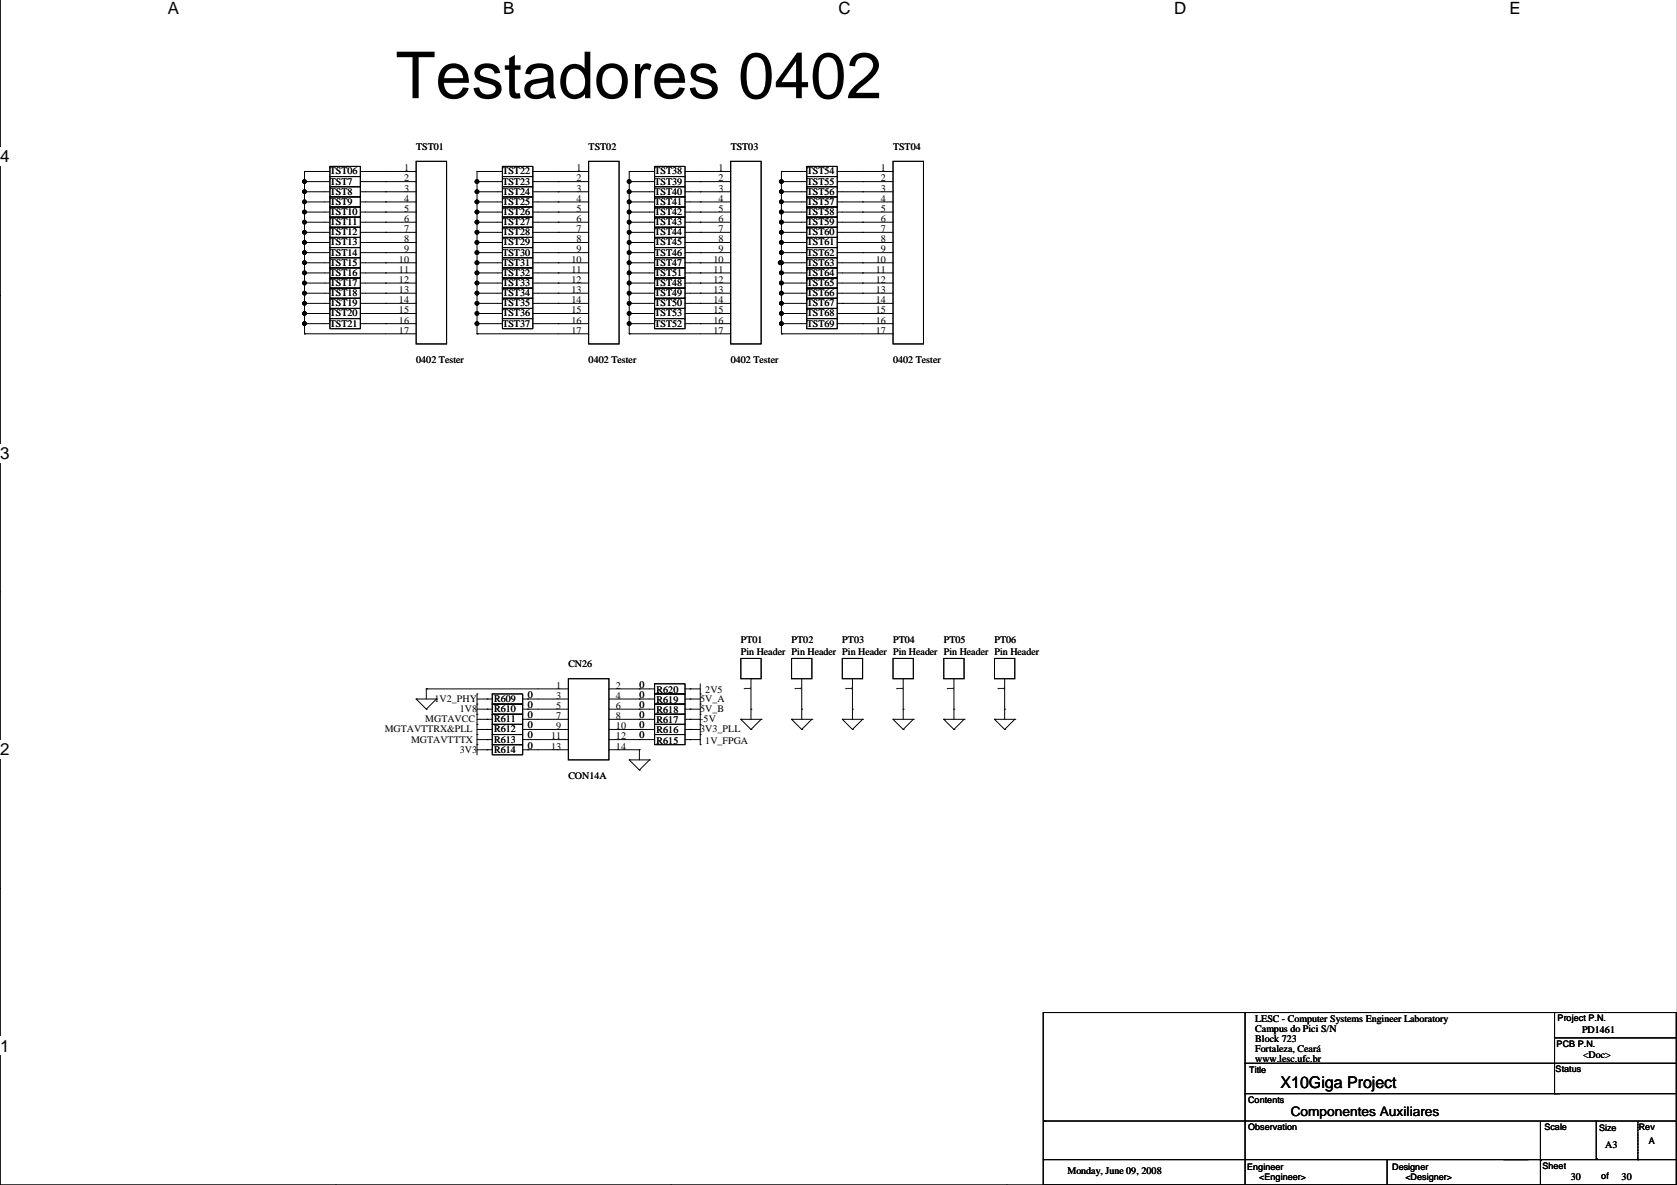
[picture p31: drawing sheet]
<svg xmlns="http://www.w3.org/2000/svg" width="420mm" height="297mm" viewBox="0 0 420 297" stroke-linecap="round" stroke-linejoin="round" font-family="sans-serif">
<defs><g id="words">
<text font-size="16.2" x="99.1" y="24.6">Testadores 0402</text>
<g font-size="4.2">
<text x="42" y="3.5">A</text>
<text x="126" y="3.5">B</text>
<text x="209.9" y="3.5">C</text>
<text x="293.9" y="3.5">D</text>
<text x="377.9" y="3.5">E</text>
<text x="0" y="40.6">4</text>
<text x="0" y="114.9">3</text>
<text x="0" y="189.1">2</text>
<text x="0" y="263.3">1</text>
</g>
<text font-size="4.1" x="320.6" y="272.4">X10Giga Project</text>
<text font-size="3.3" x="323.1" y="279.3">Componentes Auxiliares</text>
<g font-size="2.5">
<text x="104.2" y="37.6">TST01</text>
<text x="147.4" y="37.6">TST02</text>
<text x="182.9" y="37.6">TST03</text>
<text x="223.6" y="37.6">TST04</text>
<text x="82.6" y="46.2">TST7</text>
<text x="82.6" y="43.7">TST06</text>
<text x="101.1" y="42.9">1</text>
<text x="101.1" y="45.4">2</text>
<text x="101.1" y="48">3</text>
<text x="125.8" y="43.7">TST22</text>
<text x="125.8" y="46.2">TST23</text>
<text x="144.3" y="42.9">1</text>
<text x="144.3" y="45.4">2</text>
<text x="144.3" y="48">3</text>
<text x="163.9" y="43.7">TST38</text>
<text x="163.9" y="46.2">TST39</text>
<text x="179.9" y="42.9">1</text>
<text x="179.9" y="45.4">2</text>
<text x="179.9" y="48">3</text>
<text x="202" y="43.7">TST54</text>
<text x="202" y="46.2">TST55</text>
<text x="220.5" y="42.9">1</text>
<text x="220.5" y="45.4">2</text>
<text x="220.5" y="48">3</text>
<text x="82.6" y="48.8">TST8</text>
<text x="82.6" y="51.3">TST9</text>
<text x="82.6" y="53.8">TST10</text>
<text x="101.1" y="50.5">4</text>
<text x="101.1" y="53.1">5</text>
<text x="125.8" y="53.8">TST26</text>
<text x="125.8" y="48.8">TST24</text>
<text x="125.8" y="51.3">TST25</text>
<text x="144.3" y="50.5">4</text>
<text x="144.3" y="53.1">5</text>
<text x="163.9" y="51.3">TST41</text>
<text x="163.9" y="53.8">TST42</text>
<text x="163.9" y="48.8">TST40</text>
<text x="179.9" y="50.5">4</text>
<text x="179.9" y="53.1">5</text>
<text x="202" y="48.8">TST56</text>
<text x="202" y="51.3">TST57</text>
<text x="202" y="53.8">TST58</text>
<text x="220.5" y="50.5">4</text>
<text x="220.5" y="53.1">5</text>
<text x="82.6" y="58.9">TST12</text>
<text x="82.6" y="56.4">TST11</text>
<text x="101.1" y="55.6">6</text>
<text x="101.1" y="58.1">7</text>
<text x="125.8" y="56.4">TST27</text>
<text x="125.8" y="58.9">TST28</text>
<text x="144.3" y="55.6">6</text>
<text x="144.3" y="58.1">7</text>
<text x="163.9" y="56.4">TST43</text>
<text x="163.9" y="58.9">TST44</text>
<text x="179.9" y="55.6">6</text>
<text x="179.9" y="58.1">7</text>
<text x="202" y="58.9">TST60</text>
<text x="202" y="56.4">TST59</text>
<text x="220.5" y="55.6">6</text>
<text x="220.5" y="58.1">7</text>
<text x="82.6" y="61.5">TST13</text>
<text x="82.6" y="64">TST14</text>
<text x="99.9" y="65.8">10</text>
<text x="101.1" y="60.7">8</text>
<text x="101.1" y="63.2">9</text>
<text x="125.8" y="61.5">TST29</text>
<text x="125.8" y="64">TST30</text>
<text x="143.1" y="65.8">10</text>
<text x="144.3" y="60.7">8</text>
<text x="144.3" y="63.2">9</text>
<text x="163.9" y="61.5">TST45</text>
<text x="163.9" y="64">TST46</text>
<text x="178.6" y="65.8">10</text>
<text x="179.9" y="60.7">8</text>
<text x="179.9" y="63.2">9</text>
<text x="202" y="61.5">TST61</text>
<text x="202" y="64">TST62</text>
<text x="219.3" y="65.8">10</text>
<text x="220.5" y="60.7">8</text>
<text x="220.5" y="63.2">9</text>
<text x="82.6" y="69.1">TST16</text>
<text x="82.6" y="71.6">TST17</text>
<text x="82.6" y="66.5">TST15</text>
<text x="99.9" y="68.3">11</text>
<text x="99.9" y="70.8">12</text>
<text x="125.8" y="71.6">TST33</text>
<text x="125.8" y="66.5">TST31</text>
<text x="125.8" y="69.1">TST32</text>
<text x="143.1" y="68.3">11</text>
<text x="143.1" y="70.8">12</text>
<text x="163.9" y="69.1">TST51</text>
<text x="163.9" y="66.5">TST47</text>
<text x="163.9" y="71.6">TST48</text>
<text x="178.6" y="68.3">11</text>
<text x="178.6" y="70.8">12</text>
<text x="202" y="69.1">TST64</text>
<text x="202" y="71.6">TST65</text>
<text x="202" y="66.5">TST63</text>
<text x="219.3" y="68.3">11</text>
<text x="219.3" y="70.8">12</text>
<text x="82.6" y="74.2">TST18</text>
<text x="82.6" y="76.7">TST19</text>
<text x="99.9" y="73.4">13</text>
<text x="99.9" y="75.9">14</text>
<text x="125.8" y="74.2">TST34</text>
<text x="125.8" y="76.7">TST35</text>
<text x="143.1" y="73.4">13</text>
<text x="143.1" y="75.9">14</text>
<text x="163.9" y="74.2">TST49</text>
<text x="163.9" y="76.7">TST50</text>
<text x="178.6" y="73.4">13</text>
<text x="178.6" y="75.9">14</text>
<text x="202" y="74.2">TST66</text>
<text x="202" y="76.7">TST67</text>
<text x="219.3" y="73.4">13</text>
<text x="219.3" y="75.9">14</text>
<text x="82.6" y="79.2">TST20</text>
<text x="82.6" y="81.8">TST21</text>
<text x="99.9" y="78.5">15</text>
<text x="99.9" y="81">16</text>
<text x="99.9" y="83.5">17</text>
<text x="125.8" y="81.8">TST37</text>
<text x="125.8" y="79.2">TST36</text>
<text x="143.1" y="78.5">15</text>
<text x="143.1" y="81">16</text>
<text x="143.1" y="83.5">17</text>
<text x="163.9" y="81.8">TST52</text>
<text x="163.9" y="79.2">TST53</text>
<text x="178.6" y="78.5">15</text>
<text x="178.6" y="81">16</text>
<text x="178.6" y="83.5">17</text>
<text x="202" y="79.2">TST68</text>
<text x="202" y="81.8">TST69</text>
<text x="219.3" y="78.5">15</text>
<text x="219.3" y="81">16</text>
<text x="219.3" y="83.5">17</text>
<text x="104.2" y="90.9">0402 Tester</text>
<text x="147.4" y="90.9">0402 Tester</text>
<text x="182.9" y="90.9">0402 Tester</text>
<text x="223.6" y="90.9">0402 Tester</text>
<text x="185.5" y="161">PT01</text>
<text x="198.2" y="161">PT02</text>
<text x="210.9" y="161">PT03</text>
<text x="223.6" y="161">PT04</text>
<text x="236.3" y="161">PT05</text>
<text x="249" y="161">PT06</text>
<text x="142.3" y="167.1">CN26</text>
<text x="185.5" y="164.1">Pin Header Pin Header Pin Header Pin Header Pin Header Pin Header</text>
<text x="139.2" y="172.4">1</text>
<text x="154.2" y="172.4">2</text>
<text x="160.1" y="172.2">0</text>
<text x="164.4" y="173.5">R620</text>
<text x="176.6" y="173.5">2V5</text>
<text x="188" y="173" transform="rotate(-90 188 173)">1</text>
<text x="200.7" y="173" transform="rotate(-90 200.7 173)">1</text>
<text x="213.4" y="173" transform="rotate(-90 213.4 173)">1</text>
<text x="226.1" y="173" transform="rotate(-90 226.1 173)">1</text>
<text x="238.8" y="173" transform="rotate(-90 238.8 173)">1</text>
<text x="251.5" y="173" transform="rotate(-90 251.5 173)">1</text>
<text x="108.8" y="175.8">1V2_PHY</text>
<text x="115.1" y="178.3">1V8</text>
<text x="123.7" y="178.3">R610</text>
<text x="123.7" y="175.8">R609</text>
<text x="132.1" y="177.3">0</text>
<text x="132.1" y="174.7">0</text>
<text x="132.1" y="179.8">0</text>
<text x="139.2" y="175">3</text>
<text x="139.2" y="177.5">5</text>
<text x="154.2" y="175">4</text>
<text x="154.2" y="177.5">6</text>
<text x="160.1" y="177.3">0</text>
<text x="160.1" y="174.7">0</text>
<text x="160.1" y="179.8">0</text>
<text x="164.4" y="178.5">R618</text>
<text x="164.4" y="176">R619</text>
<text x="175.3" y="175.8">5V_A</text>
<text x="175.3" y="178.3">5V_B</text>
<text x="96.3" y="183.4">MGTAVTTRX&amp;PLL</text>
<text x="102.9" y="185.9">MGTAVTTTX</text>
<text x="106.5" y="180.8">MGTAVCC</text>
<text x="123.7" y="183.4">R612</text>
<text x="123.7" y="180.8">R611</text>
<text x="123.7" y="185.9">R613</text>
<text x="132.1" y="182.4">0</text>
<text x="132.1" y="184.9">0</text>
<text x="138" y="185.1">11</text>
<text x="139.2" y="180.1">7</text>
<text x="139.2" y="182.6">9</text>
<text x="154.2" y="180.1">8</text>
<text x="154.2" y="182.6">10</text>
<text x="154.2" y="185.1">12</text>
<text x="160.1" y="184.9">0</text>
<text x="160.1" y="182.4">0</text>
<text x="164.4" y="183.6">R616</text>
<text x="164.4" y="181.1">R617</text>
<text x="175.3" y="183.4">3V3_PLL</text>
<text x="175.3" y="180.8">-5V</text>
<text x="115.1" y="188.5">3V3</text>
<text x="123.7" y="188.5">R614</text>
<text x="132.1" y="187.4">0</text>
<text x="138" y="187.7">13</text>
<text x="154.2" y="187.7">14</text>
<text x="164.4" y="186.2">R615</text>
<text x="176.6" y="186.2">1V_FPGA</text>
<text x="142.3" y="195.1">CON14A</text>
<text x="314.2" y="255.8">LESC - Computer Systems Engineer Laboratory</text>
<text x="314.2" y="258.3">Campus do Pici S/N</text>
<text x="314.2" y="260.8">Block 723</text>
<text x="314.2" y="263.4">Fortaleza, Ceará</text>
<text x="396" y="258.6">PD1461</text>
<text x="314.2" y="265.9">www.lesc.ufc.br</text>
<text x="396.3" y="264.9">&lt;Doc&gt;</text>
<text x="401.8" y="287.5">A3</text>
<text x="267.2" y="293.9">Monday, June 09, 2008</text>
<text x="393.2" y="295.4">30</text>
<text x="405.9" y="295.4">30</text>
</g>
<g font-size="2.3">
<text x="389.9" y="255.6">Project P.N.</text>
<text x="389.7" y="262.1">PCB P.N.</text>
<text x="312.7" y="268.7">Title</text>
<text x="389.4" y="268.5">Status</text>
<text x="312.5" y="276.1">Contents</text>
<text x="312.5" y="283">Observation</text>
<text x="386.6" y="283">Scale</text>
<text x="400.3" y="283.2">Size</text>
<text x="410.2" y="283">Rev</text>
<text x="412.8" y="286.5">A</text>
<text x="312.2" y="292.9">Engineer</text>
<text x="348.5" y="292.9">Designer</text>
<text x="386.1" y="292.6">Sheet</text>
<text x="315.2" y="295.4">&lt;Engineer&gt;</text>
<text x="351.8" y="295.4">&lt;Designer&gt;</text>
<text x="400.9" y="295.2">of</text>
</g>
</g></defs>
<path d="M0 -.1v296.8h419.9" fill="none" stroke="#000" stroke-width=".25"/>
<path d="M42 -.1h2.8v4.5h-2.8z" fill="#fff"/>
<path d="M84 296.7h.1" fill="none" stroke="#000" stroke-width=".25"/>
<path d="M126 -.1h2.8v4.5h-2.8z" fill="#fff"/>
<path d="M168 296.7h.1" fill="none" stroke="#000" stroke-width=".25"/>
<path d="M209.9 -.1h3.1v4.5h-3.1z" fill="#fff"/>
<path d="M252 296.7h.1" fill="none" stroke="#000" stroke-width=".25"/>
<path d="M293.9 -.1h3.1v4.5h-3.1z" fill="#fff"/>
<path d="M335.9 296.7h.1" fill="none" stroke="#000" stroke-width=".25"/>
<g fill="#fff">
<path d="M377.9 -.1h2.8v4.5h-2.8z"/>
<path d="M0 36.9h2.4v4.7h-2.4z"/>
<path d="M0 111.1h2.4v4.7h-2.4z"/>
</g>
<path d="M0 74h.1" fill="none" stroke="#000" stroke-width=".25"/>
<path d="M0 185.3h2.4v4.7h-2.4z" fill="#fff"/>
<path d="M0 148.2h.1" fill="none" stroke="#000" stroke-width=".25"/>
<path d="M0 259.5h2.4v4.7h-2.4z" fill="#fff"/>
<g fill="none" stroke="#000" stroke-width=".25">
<path d="M76.2 42.9h.1M76.2 45.5h.1M76.2 58.2h.1M76.2 55.6h.1M76.2 53.1h.1M76.2 50.6h.1M76.2 48h.1M76.2 58.2h6.4M76.2 45.5h6.4M76.2 48h6.4M76.2 50.6h6.4M76.2 53.1h6.4"/>
<path d="M76.2 55.6h6.4M76.2 42.9h6.4M76.2 42.9v40.7M82.6 56.9h7.6v2.5h-7.6zM82.6 44.2h7.6v2.5h-7.6zM82.6 46.7h7.6v2.6h-7.6zM82.6 59.4h7.6v2.6h-7.6zM82.6 49.3h7.6v2.5h-7.6zM82.6 51.8h7.6v2.6h-7.6zM82.6 54.4h7.6v2.5h-7.6zM82.6 41.7h7.6v2.5h-7.6zM90.2 58.2h14"/>
<path d="M90.2 45.5h14M90.2 48h14M90.2 50.6h14M90.2 53.1h14M90.2 55.6h14M90.2 42.9h14M96.6 58.2h.1M96.6 45.5h.1M96.6 48h.1M96.6 50.6h.1M96.6 53.1h.1M96.6 55.6h.1"/>
<path d="M96.6 42.9h.1M104.2 40.4h7.6v45.7h-7.6zM119.4 50.6h.1M119.4 53.1h.1M119.4 58.2h.1M119.4 48h.1M119.4 55.6h.1M119.4 45.5h.1M119.4 42.9h.1M119.4 58.2h6.4M119.4 45.5h6.4M119.4 48h6.4"/>
<path d="M119.4 50.6h6.4M119.4 53.1h6.4M119.4 55.6h6.4M119.4 42.9h6.4M119.4 42.9v40.7M125.8 59.4h7.6v2.6h-7.6zM125.8 41.7h7.6v2.5h-7.6zM125.8 44.2h7.6v2.5h-7.6zM125.8 51.8h7.6v2.6h-7.6zM125.8 46.7h7.6v2.6h-7.6zM125.8 54.4h7.6v2.5h-7.6zM125.8 49.3h7.6v2.5h-7.6z"/>
<path d="M125.8 56.9h7.6v2.5h-7.6zM133.4 58.2h14M133.4 45.5h14M133.4 48h14M133.4 50.6h14M133.4 53.1h14M133.4 55.6h14M133.4 42.9h14M139.7 42.9h.1M139.7 53.1h.1M139.7 45.5h.1M139.7 48h.1"/>
<path d="M139.7 55.6h.1M139.7 50.6h.1M139.7 58.2h.1M147.4 40.4h7.6v45.7h-7.6zM157.5 50.6h.1M157.5 53.1h.1M157.5 58.2h.1M157.5 48h.1M157.5 55.6h.1M157.5 45.5h.1M157.5 42.9h.1M157.5 58.2h6.4"/>
<path d="M157.5 45.5h6.4M157.5 48h6.4M157.5 50.6h6.4M157.5 53.1h6.4M157.5 55.6h6.4M157.5 42.9h6.4M157.5 42.9v40.7M163.9 59.4h7.6v2.6h-7.6zM163.9 49.3h7.6v2.5h-7.6zM163.9 51.8h7.6v2.6h-7.6zM163.9 41.7h7.6v2.5h-7.6zM163.9 54.4h7.6v2.5h-7.6z"/>
<path d="M163.9 44.2h7.6v2.5h-7.6zM163.9 56.9h7.6v2.5h-7.6zM163.9 46.7h7.6v2.6h-7.6zM171.5 58.2h11.4M171.5 45.5h11.4M171.5 48h11.4M171.5 50.6h11.4M171.5 53.1h11.4M171.5 55.6h11.4M171.5 42.9h11.4M175.3 50.6h.1M175.3 53.1h.1"/>
<path d="M175.3 42.9h.1M175.3 55.6h.1M175.3 45.5h.1M175.3 58.2h.1M175.3 48h.1M182.9 40.4h7.6v45.7h-7.6zM195.6 50.6h.1M195.6 53.1h.1M195.6 58.2h.1M195.6 48h.1M195.6 55.6h.1M195.6 45.5h.1"/>
<path d="M195.6 42.9h.1M195.6 58.2h6.4M195.6 45.5h6.4M195.6 48h6.4M195.6 50.6h6.4M195.6 53.1h6.4M195.6 55.6h6.4M195.6 42.9h6.4M195.6 42.9v40.7M202 56.9h7.6v2.5h-7.6zM202 46.7h7.6v2.6h-7.6zM202 59.4h7.6v2.6h-7.6z"/>
<path d="M202 49.3h7.6v2.5h-7.6zM202 51.8h7.6v2.6h-7.6zM202 41.7h7.6v2.5h-7.6zM202 54.4h7.6v2.5h-7.6zM202 44.2h7.6v2.5h-7.6zM209.6 58.2h14M209.6 45.5h14M209.6 48h14M209.6 50.6h14M209.6 53.1h14M209.6 55.6h14M209.6 42.9h14"/>
<path d="M215.9 58.2h.1M215.9 48h.1M215.9 50.6h.1M215.9 53.1h.1M215.9 42.9h.1M215.9 55.6h.1M215.9 45.5h.1M223.6 40.4h7.6v45.7h-7.6zM76.2 78.5h.1M76.2 76h.1M76.2 73.4h.1M76.2 70.9h.1"/>
<path d="M76.2 68.3h.1M76.2 65.8h.1M76.2 63.3h.1M76.2 60.7h.1M76.2 68.3h6.4M76.2 73.4h6.4M76.2 70.9h6.4M76.2 60.7h6.4M76.2 76h6.4M76.2 63.3h6.4M76.2 78.5h6.4M76.2 65.8h6.4"/>
<path d="M82.6 67.1h7.6v2.5h-7.6zM82.6 72.1h7.6v2.6h-7.6zM82.6 69.6h7.6v2.5h-7.6zM82.6 74.7h7.6v2.5h-7.6zM82.6 62h7.6v2.5h-7.6zM82.6 77.2h7.6v2.6h-7.6zM82.6 64.5h7.6v2.6h-7.6zM82.6 79.8h7.6v2.5h-7.6zM90.2 68.3h14M90.2 73.4h14M90.2 70.9h14M90.2 60.7h14"/>
<path d="M90.2 76h14M90.2 63.3h14M90.2 78.5h14M90.2 65.8h14M96.6 68.3h.1M96.6 73.4h.1M96.6 70.9h.1M96.6 60.7h.1M96.6 76h.1M96.6 63.3h.1M96.6 78.5h.1M96.6 65.8h.1"/>
<path d="M119.4 68.3h.1M119.4 70.9h.1M119.4 60.7h.1M119.4 65.8h.1M119.4 78.5h.1M119.4 63.3h.1M119.4 76h.1M119.4 73.4h.1M119.4 68.3h6.4M119.4 73.4h6.4M119.4 70.9h6.4M119.4 60.7h6.4"/>
<path d="M119.4 76h6.4M119.4 63.3h6.4M119.4 78.5h6.4M119.4 65.8h6.4M125.8 79.8h7.6v2.5h-7.6zM125.8 69.6h7.6v2.5h-7.6zM125.8 72.1h7.6v2.6h-7.6zM125.8 62h7.6v2.5h-7.6zM125.8 74.7h7.6v2.5h-7.6zM125.8 64.5h7.6v2.6h-7.6zM125.8 77.2h7.6v2.6h-7.6zM125.8 67.1h7.6v2.5h-7.6z"/>
<path d="M133.4 68.3h14M133.4 73.4h14M133.4 70.9h14M133.4 60.7h14M133.4 76h14M133.4 63.3h14M133.4 78.5h14M133.4 65.8h14M139.7 70.9h.1M139.7 60.7h.1M139.7 73.4h.1M139.7 63.3h.1"/>
<path d="M139.7 76h.1M139.7 65.8h.1M139.7 78.5h.1M139.7 68.3h.1M157.5 68.3h.1M157.5 70.9h.1M157.5 60.7h.1M157.5 65.8h.1M157.5 78.5h.1M157.5 63.3h.1M157.5 76h.1M157.5 73.4h.1"/>
<path d="M157.5 68.3h6.4M157.5 73.4h6.4M157.5 70.9h6.4M157.5 60.7h6.4M157.5 76h6.4M157.5 63.3h6.4M157.5 78.5h6.4M157.5 65.8h6.4M163.9 72.1h7.6v2.6h-7.6zM163.9 74.7h7.6v2.5h-7.6zM163.9 62h7.6v2.5h-7.6zM163.9 67.1h7.6v2.5h-7.6z"/>
<path d="M163.9 64.5h7.6v2.6h-7.6zM163.9 79.8h7.6v2.5h-7.6zM163.9 69.6h7.6v2.5h-7.6zM163.9 77.2h7.6v2.6h-7.6zM171.5 68.3h11.4M171.5 73.4h11.4M171.5 70.9h11.4M171.5 60.7h11.4M171.5 76h11.4M171.5 63.3h11.4M171.5 78.5h11.4M171.5 65.8h11.4"/>
<path d="M175.3 73.4h.1M175.3 60.7h.1M175.3 76h.1M175.3 63.3h.1M175.3 68.3h.1M175.3 65.8h.1M175.3 70.9h.1M175.3 78.5h.1M195.4 65.8h.1M195.4 76h.1M195.4 76h6.6M195.4 65.8h6.6"/>
<path d="M195.6 68.3h.1M195.6 70.9h.1M195.6 60.7h.1M195.6 65.8h.1M195.6 63.3h.1M195.6 76h.1M195.6 78.5h.1M195.6 73.4h.1M195.6 68.3h6.4M195.6 73.4h6.4M195.6 70.9h6.4M195.6 60.7h6.4"/>
<path d="M195.6 63.3h6.4M195.6 78.5h6.4M202 69.6h7.6v2.5h-7.6zM202 77.2h7.6v2.6h-7.6zM202 72.1h7.6v2.6h-7.6zM202 74.7h7.6v2.5h-7.6zM202 62h7.6v2.5h-7.6zM202 67.1h7.6v2.5h-7.6zM202 64.5h7.6v2.6h-7.6zM202 79.8h7.6v2.5h-7.6zM209.6 68.3h14M209.6 73.4h14"/>
<path d="M209.6 70.9h14M209.6 60.7h14M209.6 76h14M209.6 63.3h14M209.6 78.5h14M209.6 65.8h14M210.9 76h.1M215.9 70.9h.1M215.9 78.5h.1M215.9 73.4h.1M215.9 60.7h.1M215.9 63.3h.1"/>
<path d="M215.9 68.3h.1M215.9 65.8h.1M76.2 83.6h.1M76.2 81h.1M76.2 81h6.4M76.2 83.6h28M90.2 81h14M96.6 81h.1M119.4 81h.1M119.4 83.6h.1M119.4 81h6.4M119.4 83.6h28"/>
<path d="M133.4 81h14M139.7 81h.1M157.5 81h.1M157.5 83.6h.1M157.5 81h6.4M157.5 83.6h25.4M171.5 81h11.4M175.3 81h.1M195.6 81h.1M195.6 83.6h.1M195.6 81h6.4M195.6 83.6h28"/>
<path d="M209.6 81h14M215.9 81h.1M104.2 175h.1M104.2 175h5.1M104.2 175l2.5 2.6M106.7 172.5h.1M106.7 177.6h.1M106.7 172.5h35.6M106.7 172.5v2.5M109.3 175h.1M109.3 175l-2.6 2.6M119.4 178.8h.1"/>
<path d="M119.4 173.7h.1M119.4 176.3h.1M119.4 177.6h3.8M119.4 175h3.8M119.4 173.7v15.3M122 175h.1M122 177.6h.1M123.2 176.3h7.6v2.5h-7.6zM123.2 173.7h7.6v2.6h-7.6zM123.2 178.8h7.6v2.6h-7.6zM130.8 177.6h11.5M130.8 175h11.5"/>
<path d="M132.1 177.6h.1M132.1 175h.1M142.3 169.9h10.1v20.4h-10.1zM152.4 177.6h11.5M152.4 172.5h11.5M152.4 175h11.5M160.1 177.6h.1M160.1 172.5h.1M160.1 175h.1M163.9 176.3h7.6v2.5h-7.6zM163.9 171.2h7.6v2.5h-7.6zM163.9 173.7h7.6v2.6h-7.6z"/>
<path d="M163.9 178.8h7.6v2.6h-7.6zM171.5 177.6h3.8M171.5 172.5h3.8M171.5 175h3.8M172.8 172.5h.1M172.8 175h.1M172.8 177.6h.1M175.3 173.7h.1M175.3 176.3h.1M175.3 178.8h.1M175.3 171.2v15.2M185.5 164.9h5v5h-5z"/>
<path d="M188 177.6h.1M188 169.9v10.2M198.2 164.9h5v5h-5zM200.7 177.6h.1M200.7 169.9v10.2M210.9 164.9h5v5h-5zM213.4 177.6h.1M213.4 169.9v10.2M223.6 164.9h5v5h-5zM226.1 177.6h.1M226.1 169.9v10.2M236.3 164.9h5v5h-5z"/>
<path d="M238.8 177.6h.1M238.8 169.9v10.2M249 164.9h5v5h-5zM251.5 177.6h.1M251.5 169.9v10.2M119.4 181.4h.1M119.4 186.4h.1M119.4 183.9h.1M119.4 180.1h3.8M119.4 182.6h3.8M119.4 185.2h3.8M119.4 187.7h3.8"/>
<path d="M122 182.6h.1M122 180.1h.1M122 187.7h.1M122 185.2h.1M123.2 181.4h7.6v2.5h-7.6zM123.2 183.9h7.6v2.5h-7.6zM123.2 186.4h7.6v2.6h-7.6zM130.8 180.1h11.5M130.8 182.6h11.5M130.8 185.2h11.5M130.8 187.7h11.5M132.1 187.7h.1"/>
<path d="M132.1 185.2h.1M132.1 182.6h.1M132.1 180.1h.1M152.4 180.1h11.5M152.4 182.6h11.5M152.4 185.2h11.5M152.4 187.7h7.7M157.5 190.3h.1M157.5 190.3h5.1M157.5 190.3l2.6 2.5M160.1 180.1h.1M160.1 182.6h.1"/>
<path d="M160.1 185.2h.1M160.1 187.7h.1M160.1 192.8h.1M160.1 187.7v2.6M162.6 190.3h.1M162.6 190.3l-2.5 2.5M163.9 183.9h7.6v2.5h-7.6zM163.9 181.4h7.6v2.5h-7.6zM171.5 180.1h3.8M171.5 182.6h3.8M171.5 185.2h3.8M172.8 182.6h.1"/>
<path d="M172.8 185.2h.1M172.8 180.1h.1M175.3 183.9h.1M175.3 186.4h.1M175.3 181.4h.1M185.5 180.1h.1M185.5 180.1h5M185.5 180.1l2.5 2.5M188 182.6h.1M190.5 180.1h.1M190.5 180.1l-2.5 2.5M198.2 180.1h.1"/>
<path d="M198.2 180.1h5M198.2 180.1l2.5 2.5M200.7 182.6h.1M203.2 180.1h.1M203.2 180.1l-2.5 2.5M210.9 180.1h.1M210.9 180.1h5M210.9 180.1l2.5 2.5M213.4 182.6h.1M215.9 180.1h.1M215.9 180.1l-2.5 2.5M223.6 180.1h.1"/>
<path d="M223.6 180.1h5M223.6 180.1l2.5 2.5M226.1 182.6h.1M228.6 180.1h.1M228.6 180.1l-2.5 2.5M236.3 180.1h.1M236.3 180.1h5M236.3 180.1l2.5 2.5M238.8 182.6h.1M241.3 180.1h.1M241.3 180.1l-2.5 2.5M249 180.1h.1"/>
<path d="M249 180.1h5M249 180.1l2.5 2.5M251.5 182.6h.1M254 180.1h.1M254 180.1l-2.5 2.5M0 222.4h.1M261.2 253.5h158.4v43.2h-158.4zM311.7 253.5v43.2M389.1 253.5h.1M389.1 253.5v20.3M389.1 259.9h30.5M419.6 259.9h.1"/>
<path d="M311.7 273.8h.1M311.7 266.2h107.9M311.7 273.8h107.9M389.1 273.8h.1M419.6 266.2h.1M419.6 273.8h.1M261.2 290.3h.1M261.2 290.3h50.2M261.4 280.7h.1M261.4 280.7h158.2M311.7 296.7h.1M311.7 290.3h.1"/>
<path d="M311.7 290.3h107.9M347.2 296.7h.1M347.2 290.3v6.4M385.6 290.6h.1M385.6 296.7h.1M385.6 280.9v15.8M399.6 290.1h.1M399.6 280.7v9.4M410 290.3h.1M410 280.9v9.4M419.6 290.3h.1"/>
</g>
<g fill="#000" stroke="#000" stroke-width=".25">
<circle cx="76.2" cy="55.6" r=".48"/>
<circle cx="76.2" cy="53.1" r=".48"/>
<circle cx="76.2" cy="48" r=".48"/>
<circle cx="76.2" cy="58.2" r=".48"/>
<circle cx="76.2" cy="45.5" r=".48"/>
<circle cx="76.2" cy="50.5" r=".48"/>
<circle cx="119.4" cy="53.1" r=".48"/>
<circle cx="119.4" cy="55.6" r=".48"/>
<circle cx="119.4" cy="45.5" r=".48"/>
<circle cx="119.4" cy="58.2" r=".48"/>
<circle cx="119.4" cy="48" r=".48"/>
<circle cx="119.4" cy="50.5" r=".48"/>
<circle cx="157.5" cy="55.6" r=".48"/>
<circle cx="157.5" cy="53.1" r=".48"/>
<circle cx="157.5" cy="48" r=".48"/>
<circle cx="157.5" cy="58.2" r=".48"/>
<circle cx="157.5" cy="45.5" r=".48"/>
<circle cx="157.5" cy="50.5" r=".48"/>
<circle cx="195.6" cy="55.6" r=".48"/>
<circle cx="195.6" cy="53.1" r=".48"/>
<circle cx="195.6" cy="45.5" r=".48"/>
<circle cx="195.6" cy="58.2" r=".48"/>
<circle cx="195.6" cy="48" r=".48"/>
<circle cx="195.6" cy="50.5" r=".48"/>
<circle cx="76.2" cy="68.3" r=".48"/>
<circle cx="76.2" cy="78.5" r=".48"/>
<circle cx="76.2" cy="65.8" r=".48"/>
<circle cx="76.2" cy="73.4" r=".48"/>
<circle cx="76.2" cy="60.7" r=".48"/>
<circle cx="76.2" cy="70.9" r=".48"/>
<circle cx="76.2" cy="75.9" r=".48"/>
<circle cx="76.2" cy="63.2" r=".48"/>
<circle cx="119.4" cy="78.5" r=".48"/>
<circle cx="119.4" cy="68.3" r=".48"/>
<circle cx="119.4" cy="65.8" r=".48"/>
<circle cx="119.4" cy="70.9" r=".48"/>
<circle cx="119.4" cy="60.7" r=".48"/>
<circle cx="119.4" cy="73.4" r=".48"/>
<circle cx="119.4" cy="75.9" r=".48"/>
<circle cx="119.4" cy="63.2" r=".48"/>
<circle cx="157.5" cy="68.3" r=".48"/>
<circle cx="157.5" cy="78.5" r=".48"/>
<circle cx="157.5" cy="65.8" r=".48"/>
<circle cx="157.5" cy="70.9" r=".48"/>
<circle cx="157.5" cy="73.4" r=".48"/>
<circle cx="157.5" cy="60.7" r=".48"/>
<circle cx="157.5" cy="75.9" r=".48"/>
<circle cx="157.5" cy="63.2" r=".48"/>
<circle cx="195.3" cy="65.8" r=".49"/>
<circle cx="195.6" cy="68.3" r=".48"/>
<circle cx="195.6" cy="65.8" r=".48"/>
<circle cx="195.6" cy="78.5" r=".48"/>
<circle cx="195.6" cy="60.7" r=".48"/>
<circle cx="195.6" cy="70.9" r=".48"/>
<circle cx="195.6" cy="73.4" r=".48"/>
<circle cx="195.6" cy="63.2" r=".48"/>
<circle cx="195.6" cy="75.9" r=".48"/>
<circle cx="76.2" cy="81" r=".48"/>
<circle cx="119.4" cy="81" r=".48"/>
<circle cx="157.5" cy="81" r=".48"/>
<circle cx="195.6" cy="81" r=".48"/>
</g>
<path d="M410 280.7v9.6" fill="none" stroke="#fff" stroke-width=".25" stroke-dasharray="0 .4 .4 .4 .4 .4 .4 .4 .4" stroke-linecap="butt"/>
<path d="M410 280.7v9.6" fill="none" stroke="#000" stroke-width=".25" stroke-dasharray=".4 .4 .4 .4 .4 .4 .4 .4" stroke-linecap="butt"/>
<use href="#words"/>
</svg>
